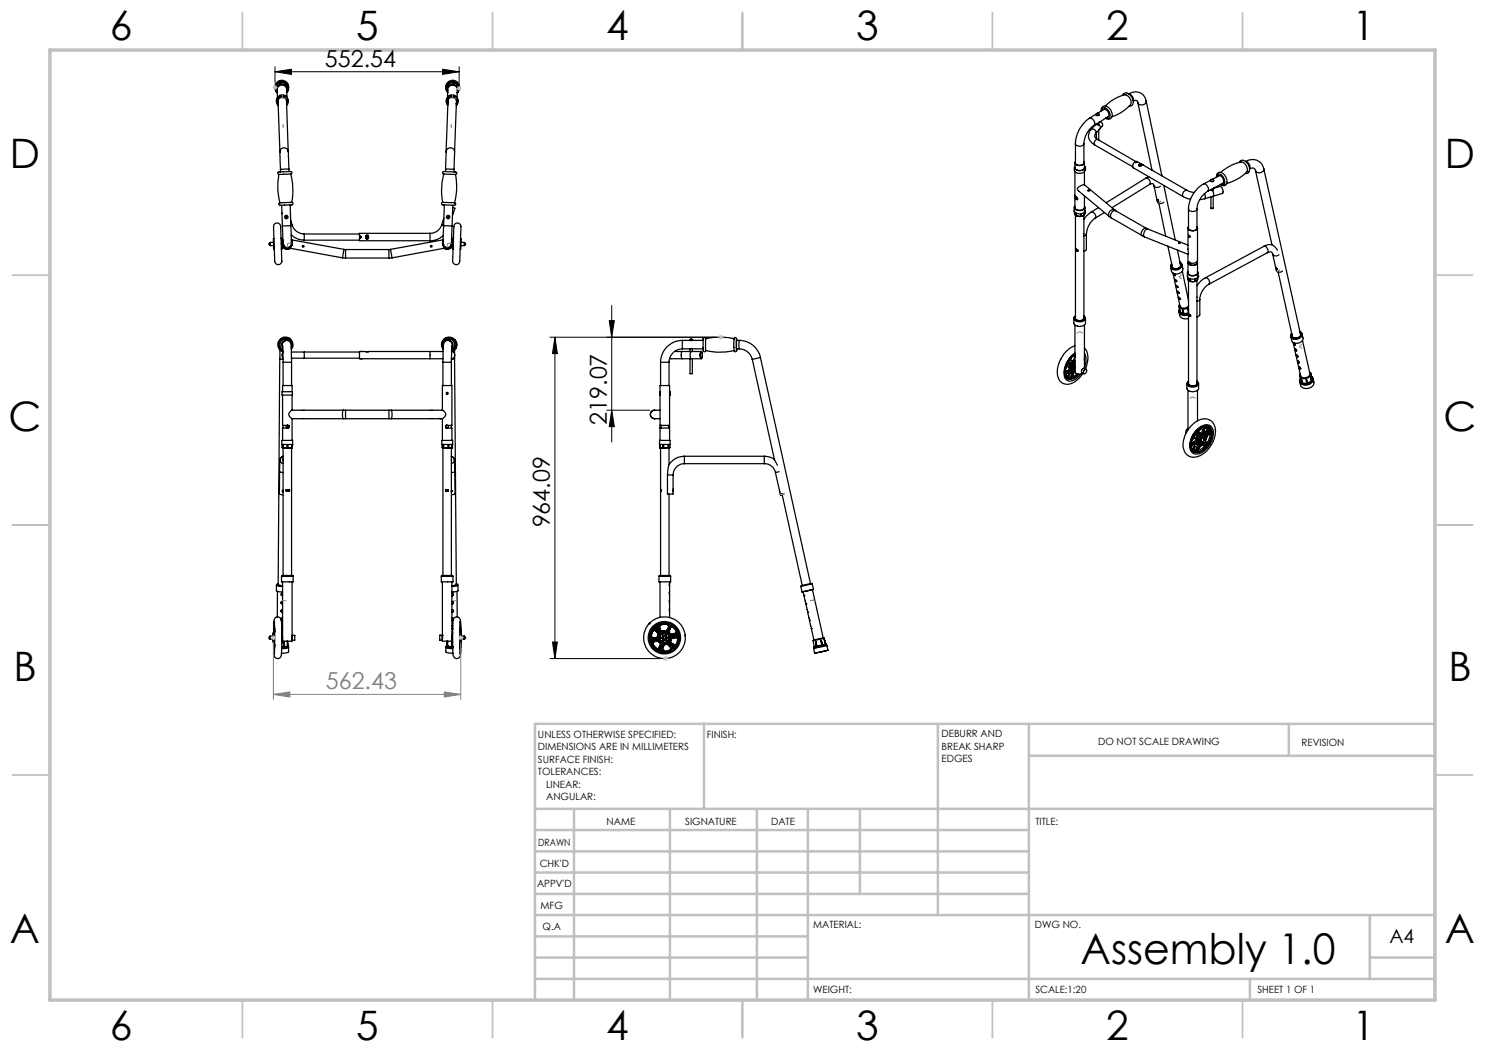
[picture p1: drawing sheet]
<svg xmlns="http://www.w3.org/2000/svg" width="297mm" height="210mm" viewBox="0 0 297 210" stroke-linecap="round" stroke-linejoin="round" font-family="sans-serif">
<defs><g id="words">
<text font-size="8.5" x="216.1" y="192.7">Assembly 1.0</text>
<g font-size="8.1">
<text x="22" y="8">6</text>
<text x="71.2" y="8">5</text>
<text x="121.2" y="8">4</text>
<text x="171.2" y="8">3</text>
<text x="221.2" y="8">2</text>
<text x="270.5" y="8">1</text>
<text x="2" y="33.6">D</text>
<text x="289" y="33.6">D</text>
<text x="1.7" y="86.1">C</text>
<text x="288.7" y="86.1">C</text>
<text x="2.7" y="136.1">B</text>
<text x="289.7" y="136.1">B</text>
<text x="2" y="188.6">A</text>
<text x="289" y="188.6">A</text>
<text x="22" y="208">6</text>
<text x="71.2" y="208">5</text>
<text x="121.2" y="208">4</text>
<text x="171.2" y="208">3</text>
<text x="221.2" y="208">2</text>
<text x="270.5" y="208">1</text>
</g>
<g font-size="4.7">
<text x="65" y="13.3">552.54</text>
<text x="121.4" y="84.9" transform="rotate(-90 121.4 84.9)">219.07</text>
<text x="110" y="105.5" transform="rotate(-90 110 105.5)">964.09</text>
</g>
<text font-size="4.7" fill="#808080" x="65.2" y="137.9">562.43</text>
<text font-size="3.9" x="277.9" y="188.5">A4</text>
<g font-size="2">
<text x="107.6" y="147.6">UNLESS OTHERWISE SPECIFIED:</text>
<text x="141.4" y="147.6">FINISH:</text>
<text x="188.3" y="147.5">DEBURR AND</text>
<text x="188.3" y="150">BREAK SHARP</text>
<text x="219.6" y="149">DO NOT SCALE DRAWING</text>
<text x="260.3" y="149.2">REVISION</text>
<text x="107.6" y="150.1">DIMENSIONS ARE IN MILLIMETERS</text>
<text x="107.6" y="152.6">SURFACE FINISH:</text>
<text x="107.6" y="155.1">TOLERANCES:</text>
<text x="188.3" y="152.5">EDGES</text>
<text x="109.2" y="157.6">LINEAR:</text>
<text x="109.2" y="160.1">ANGULAR:</text>
<text x="121.3" y="165">NAME</text>
<text x="137" y="164.9">SIGNATURE</text>
<text x="154.2" y="164.9">DATE</text>
<text x="207.1" y="164.9">TITLE:</text>
<text x="107.6" y="169.1">DRAWN</text>
<text x="107.9" y="173.3">CHK'D</text>
<text x="107.4" y="177.4">APPV'D</text>
<text x="108.1" y="181.8">MFG</text>
<text x="108.5" y="186">Q.A</text>
<text x="162.6" y="185.5">MATERIAL:</text>
<text x="207" y="185.5">DWG NO.</text>
<text x="162.6" y="198.5">WEIGHT:</text>
<text x="207.1" y="198.6">SCALE:1:20</text>
<text x="251.5" y="198.6">SHEET 1 OF 1</text>
</g>
</g></defs>
<g fill="none" stroke="#000" stroke-width=".25">
<path d="M55.2 17.6l.1 .7M55.2 17.6h.1M55.2 17.4l.1 .3M55.2 17.4l.1 .3-.1-.1M55.2 17.4h.1M55.2 17.5v.1M55.2 17.4v.2M55.2 17.6l.1 .1M55.3 17.7h.1M55.4 18l.1 1.5M55.5 18.5a1.3 1.3 0 0 1 0-1.8 1.3 1.3 0 0 1 1.8 0 1.3 1.3 0 0 1 .1 1.8 1.35 1.35 0 0 0-.1-1.9 1.35 1.35 0 0 0-1.9 .1 1.35 1.35 0 0 0 .1 1.9M55.8 16.6l-.3 .3-.3 .5"/>
<path d="M55.8 16.6h.1M55.9 16.6h.1M56 16.6v.3l-.1-.3M56 16.6h.1M56 16.6h-.1M56.1 16.6l-.1 .3-.2-.3M56.1 16.6l.5-.1 .4 .2M56.1 16.6h-.1M56.1 16.6h-.3M57 16.7l.1 .3 .1-.1M57 16.7v.1M57 16.7l.2 .2"/>
<path d="M57 16.8h.1M57 16.8l.1 .2v-.2M57.1 16.8l.1 .1M57.1 16.8h.1M57.2 16.9l.3 .6v.6M57.3 20v.6M57.3 20l.3 10.4M57.3 18.1a.96 .96 0 0 0-.9-1.1 .96 .96 0 0 0-1 1.2M57.3 17.9l.1 1.5M57.4 18.4a1.09 1.09 0 0 0-1.1-1.5 1.09 1.09 0 0 0-.8 1.6M57.4 18.2a1.22 1.22 0 0 0-1.1-1.8 1.22 1.22 0 0 0-.9 1.9M57.5 18v.1"/>
<path d="M57.5 18v.2M57.5 17.9v.1M57.7 17.6a1.38 1.38 0 0 0-1.4-1.6 1.38 1.38 0 0 0-1.3 1.7M89.2 17.6a1.38 1.38 0 0 1 1.4-1.6 1.38 1.38 0 0 1 1.3 1.7M89.5 18.2a1.22 1.22 0 0 1 1.1-1.8 1.22 1.22 0 0 1 .9 1.9M89.5 17.1h.1M89.5 17.1l-.1 .3v.8M89.5 18.4a1.09 1.09 0 0 1 1-1.6 1.09 1.09 0 0 1 .9 1.7M89.6 17.1h.1M89.6 18.1a.96 .96 0 0 1 .9-1.1 .96 .96 0 0 1 1 1.2M89.6 17.9l-.1 1.5M89.6 20v.6"/>
<path d="M89.6 20l-.4 10.4M89.6 16.9v.3l-.1-.1M89.6 16.9v.1M89.6 17v.2v-.1M89.6 17v.1M89.6 16.9l-.1 .2M89.6 17h.1M90.6 16.5l-.5 .1-.5 .3M90.6 16.5v.3l.2-.3M90.6 16.5v.1M90.6 16.5h.2M90.6 16.6h.1"/>
<path d="M90.6 16.6v.2l.1-.2M90.7 16.6h.1M90.8 16.5l.5 .3 .2 .3M90.8 16.5l-.1 .1M91.4 18.5a1.3 1.3 0 0 0 0-1.8 1.3 1.3 0 0 0-1.8 0 1.3 1.3 0 0 0-.1 1.8 1.33 1.33 0 0 1 .1-1.9 1.33 1.33 0 0 1 1.9 .1 1.33 1.33 0 0 1-.1 1.9M91.5 18l-.1 1.5M91.5 17.2h.1M91.5 17.2v.2M91.5 17.1v.4l.2-.2M91.5 17.2l.1 .1M91.5 17.1l.2 .2M91.6 17.3h.1"/>
<path d="M91.6 17.3l-.1 .2v-.2M91.7 17.3l-.1 1M91.7 17.9v.2M224.5 19.1a.9 .9 0 0 1 .8-.5 .9 .9 0 0 1 .8 .5 1.26 1.26 0 0 1 0 2.1h-.3M225.7 18.8a2.17 2.17 0 0 1 3.5 1.4M225.8 18.8l.3 .1 .4 .4 .2 .4-.1 .4M55.5 20.4l.1 .3M55.6 20.7v-.7l.4 10.4M55.8 34.9a12.9 12.9 0 0 0 .2 5.7M56 30.4l.1 3.5M56.1 33.9v.5M57.3 21.1a1.14 1.14 0 0 0-.1-1.6 1.14 1.14 0 0 0-1.6 .1 1.14 1.14 0 0 0 0 1.6"/>
<path d="M57.3 20.7a.92 .92 0 0 0-.9-1.2 .92 .92 0 0 0-.8 1.3M57.3 20.9a1.02 1.02 0 0 0-.9-1.5 1.02 1.02 0 0 0-.8 1.6M57.4 20.3l-.1 .4M57.6 30.4l.2 3.4M57.6 20.3a1.2 1.2 0 0 0-1.2-1.3 1.2 1.2 0 0 0-1.1 1.4M57.6 30.4a.83 .83 0 0 0-.8-.8 .83 .83 0 0 0-.8 .8M57.8 33.8l-1.7 .1M57.8 33.8v.5M58.1 34.8a12.7 12.7 0 0 1 .2 5.7M58.1 34.8a.29 .29 0 0 0 .2-.4 .29 .29 0 0 0-.4-.1l-2.1 .1a.25 .25 0 0 0-.3 .2 .25 .25 0 0 0 .3 .3M58.1 34.8l-2.3 .1M88.8 34.8a12.7 12.7 0 0 0-.3 5.7"/>
<path d="M88.8 34.8a.29 .29 0 0 1-.2-.4 .29 .29 0 0 1 .4-.1l2.1 .1a.25 .25 0 0 1 .3 .2 .25 .25 0 0 1-.3 .3M88.8 34.8l2.3 .1M89.1 33.8l1.7 .1M89.1 33.8v.5M89.2 30.4l-.1 3.4M89.2 30.4a.85 .85 0 0 1 .9-.8 .85 .85 0 0 1 .8 .8M89.3 20.3a1.18 1.18 0 0 1 1.2-1.3 1.18 1.18 0 0 1 1.1 1.4M89.5 20.3l.1 .4M89.6 21.1a1.14 1.14 0 0 1 .1-1.6 1.14 1.14 0 0 1 1.6 .1 1.14 1.14 0 0 1 0 1.6M89.6 20.7a.92 .92 0 0 1 .9-1.2 .92 .92 0 0 1 .8 1.3M89.6 20.9a1.02 1.02 0 0 1 .9-1.5 1.02 1.02 0 0 1 .8 1.6M90.8 33.9v.5"/>
<path d="M90.9 30.4l-.1 3.5M91.1 34.9a12.2 12.2 0 0 1-.2 5.7M91.3 20v.7M91.3 20l-.4 10.4M91.4 20.4l-.1 .3M214.9 33.5v.6a1.24 1.24 0 0 0 2.1 0v-.6M215 33.3a.58 .58 0 0 0 .1 .6 .58 .58 0 0 0 .6 .2h.7a.57 .57 0 0 0 .5-.7M215 32.6v.9a1.08 1.08 0 0 0 1.9 0v-.9M215 34.3v4.8l.2 .3a.32 .32 0 0 1 .3 .2 .32 .32 0 0 1-.1 .3M215.1 39.3a.43 .43 0 0 0 .3 .6M215.1 32.3a.67 .67 0 0 0 .2 .7 .67 .67 0 0 0 .8 .1 .56 .56 0 0 0 .6-.2 .56 .56 0 0 0 .1-.6M215.1 32.4a.64 .64 0 0 0 .9 .7l.3-.1a.55 .55 0 0 0 .5-.6"/>
<path d="M215.1 39.6v-.3a.39 .39 0 0 0 .3 .6M215.1 28.7a.97 .97 0 0 0 1.7 0M215.1 28.7v4M215.2 39.4v.3l.3 .2-.3-.3v-.2M215.4 39.9h.1M216.8 28.7v4M216.9 39.1v2.4a1.12 1.12 0 0 1-1.9 0v-2M216.9 34.3v2.7M217.1 33.4h-.2M217.1 33.4v.6h-.1M217.6 38.1h.3zM217.9 23.7a6.5 6.5 0 0 0-2.8 5"/>
<path d="M217.9 23.7a.98 .98 0 0 1 .9 1.4M217.9 38.1l-.3 .1M218.2 25.9a1.93 1.93 0 0 0 .7 3.1M218.2 25.9a.64 .64 0 0 1 .8 .1 .64 .64 0 0 1 .1 .7M218.8 25.1a4.7 4.7 0 0 0-2 3.6M218.9 29l7.7 4.4M219.1 24.9l-.9 1M219.1 24.9h.1M219.1 26.7l-.2 .6 .7 .6M219.2 24.9h.5M219.2 22.8l-1.3 .9M219.3 22.7a.33 .33 0 0 1 .5 0 .33 .33 0 0 1-.1 .5 .33 .33 0 0 1-.5-.3z"/>
<path d="M219.3 24.8v.1M219.3 26.5v1.2M219.5 22.7h.1zM219.5 22.6l1.2-.7a.95 .95 0 0 1 .9 1.4l-2.8 1.8M219.6 27.9a.72 .72 0 0 0-.7 1.1M219.6 27.9l7.6 4.4M219.7 24.8v.1M219.7 24.9l.4 .5-.1 .3M219.7 24.5v.4M219.7 26v2M220 25.7l-.9 1M220 24.3l.3 .2a.51 .51 0 0 1 .2 .7l-.5 .5"/>
<path d="M220.2 22.2a.85 .85 0 0 1 .6-1 .85 .85 0 0 1 1 .4 1.4 1.4 0 0 1 .2 2.2h-.4l-.5-.2M220.3 22.1a.61 .61 0 0 1 .5-.6 .61 .61 0 0 1 .7 .4l.5 1a.57 .57 0 0 1-.1 .6 .57 .57 0 0 1-.7 .1M221.1 21.2a7.5 7.5 0 0 1 4.1-2.2 1.41 1.41 0 0 1 .6 2.2 8.4 8.4 0 0 1-3.4 2.1M226.7 20.2a.51 .51 0 0 1 .5-.1 .51 .51 0 0 1 .4 .5M227.2 32.3h.2l10 5.8M227.2 32.3l.1 .1M227.3 32.4v.1a.63 .63 0 0 0-.7 .3 .63 .63 0 0 0 .1 .8l9.9 5.7M227.3 32.4h.1M227.6 20.6l2.8 13.4M227.8 33v.1l.2 .2M227.8 33v.1M227.8 33h.1"/>
<path d="M228 33.2h.1M228 33.2v.1M228.1 32.8h.2M228.1 32.8l-.3 .2M228.1 32.8l.2 .1M228.1 32.8l.3 .2h-.1M228.1 32.8h.1M228.3 32.8l.2 .1M228.3 32.9l.2 .1M228.3 32.8v.1M228.3 33h.1M228.3 33h-.1a.18 .18 0 0 0-.2 0 .18 .18 0 0 0 0 .2"/>
<path d="M228.3 33.1h-.4M228.5 33l-.5 .3M228.5 32.9v.1M228.5 33h.1M229.1 35.7a.83 .83 0 0 1 .8 1.2M229.1 35.7l-7.9 4.9M229.2 20.2a.9 .9 0 0 1-.7 .8 .9 .9 0 0 1-.9-.4M229.2 20.2l3.2 15M229.8 35.4l-.7 .3M229.9 36.9l.6-.2 .3 .4M229.9 36.9l-7.5 4.6M230.8 37.1l.7 3.3a.85 .85 0 0 0 1.3 .1"/>
<path d="M230.8 37.1v.1a.85 .85 0 0 0 1.3 0M231.5 40l.2 .2zM231.5 39.9l.2 .3M231.5 40l.1 .1M232.8 37.1l2.3 10.9M236.6 39.3l1.5 .6M237.4 38.1l1.5 .4M237.4 38.1a.84 .84 0 0 0-.8 1.2M240.7 36.8a6 6 0 0 0-3 5M240.7 36.8a.99 .99 0 0 1 .8 1.5M240.9 38.7l.2 .5-.2 .5M240.9 39.7l-.9 .2"/>
<path d="M241.5 38.3a4.6 4.6 0 0 0-2.1 3.5M242.1 36l-1.4 .8M242.2 35.9a.32 .32 0 0 1 .4 0 .32 .32 0 0 1 0 .4 .32 .32 0 0 1-.4 0l-.1-.1zM242.2 37.9l.1 .2h.2M242.4 35.9l.1 .1zM242.5 35.9l1.3-.7a.98 .98 0 0 1 .8 1.4l-3.1 1.7M242.5 38.1l.2 .7-.1 .5M242.6 39.3l-1.7 .4M242.6 38l-.1 .1M242.6 37.7l1.5-.4a1.09 1.09 0 0 1 .4 1.4l-1.9 .6M242.6 39.3v2.4h-.1h-.3v-2.3M242.6 37.7v.3"/>
<path d="M243.3 35.4a.79 .79 0 0 1 .5-.9 .79 .79 0 0 1 1 .4 1.42 1.42 0 0 1 .1 2.2h-.3l-.5-.2M243.3 35.4v-.1a.61 .61 0 0 1 .6-.5 .61 .61 0 0 1 .6 .5l.4 .7a.56 .56 0 0 1 0 .8 .56 .56 0 0 1-.7 .1M244.2 34.5a7.8 7.8 0 0 1 4.3-2.1 1.46 1.46 0 0 1 .6 2.2 9.4 9.4 0 0 1-3.8 2.1M247.9 32.5v-.1a.79 .79 0 0 1 1.4 0 1.4 1.4 0 0 1 .1 2.3h-.3M249.1 32.3a2.37 2.37 0 0 1 3.7 1.5M249.1 32.3a1.16 1.16 0 0 1 .8 1.5M249.9 33.8a.69 .69 0 0 1 .7-.2 .69 .69 0 0 1 .5 .6M251.1 34.2l3.3 14.8M252.8 33.8a.92 .92 0 0 1-.7 .7 .92 .92 0 0 1-1-.3M252.8 33.8l7.3 33.2M54 48.5a.28 .28 0 0 0-.2 .3 .28 .28 0 0 0 .2 .3M54.7 48.5l-.7 .1v.5h.7"/>
<path d="M54.8 47.7h-.1v2l.1 .2 .1-.1M54.9 44.9a.77 .77 0 0 1 1-.2 .77 .77 0 0 1 .2 1l.2 4.9a2.78 2.78 0 0 1-.2 2.2 .79 .79 0 0 1-.9-.1 .79 .79 0 0 1-.3-.9l-.2-5.7zM56.2 47.7h.1v.6M56.3 41.1l.2 4.1M56.4 49.2v.6h-.1M56.4 42.6v.1M56.6 48.1a1.05 1.05 0 0 0 0 1.3 1.05 1.05 0 0 0 1.3 .2M56.6 48.5a.94 .94 0 0 0 .7 1.1M56.6 47.9a1.16 1.16 0 0 0 0 1.6 1.16 1.16 0 0 0 1.5 .2M56.7 49h.1M57.2 49.5h.1M57.3 49.5v.1"/>
<path d="M57.6 49.5v.1M57.7 49.5h.1M57.9 49.6l10.6 2M58 41l.2 4.1M58.1 44.1l.4 .9M58.2 45.1v2.2a2.69 2.69 0 0 1-.2 2.1 .93 .93 0 0 1-1.1-.1 .93 .93 0 0 1-.3-1l-.1-3.1M58.2 45.1l-1.7 .1M58.2 47a4.2 4.2 0 0 0 2.7 1M58.3 48.9h.1M58.3 48.1a1.03 1.03 0 0 1-.8 1.6 1.03 1.03 0 0 1-.9-1.6M58.3 48.5a.84 .84 0 0 1-.7 1.1M58.3 47.9l.1 .1"/>
<path d="M58.3 48.4a.9 .9 0 0 1-.8 1.2 .9 .9 0 0 1-.9-1.2M58.3 48.2a.95 .95 0 0 1-.8 1.4 .95 .95 0 0 1-.9-1.3M58.3 48l10.5 1.9M58.3 40.5a.29 .29 0 0 1 .3 .4 .29 .29 0 0 1-.5 .1l-1.9 .1a.27 .27 0 0 1-.4-.2 .27 .27 0 0 1 .2-.3M58.3 40.5l-2.3 .1M58.5 45a2.51 2.51 0 0 0 2.4 1.8M58.5 45l-.3 .1M60.9 46.8v1.2M60.9 46.8h11M60.9 48h11M68.5 51.6h.6M68.8 49.9h.3"/>
<path d="M68.8 49.9l-.3 1.7M69.1 49.9v1.7M69.1 49.9h8.7M69.1 51.6h8.7M73.2 47.1h.5l-.1 .7-.4-.1zM73.4 47.2a.23 .23 0 0 1 .3 .2 .23 .23 0 0 1-.3 .3M73.4 47.2a.23 .23 0 0 0-.2 .2 .23 .23 0 0 0 .2 .3M73.4 47.7v.1M73.4 47.1v.1M73.4 47.2v.5M77.8 49.9v1.7M78.1 49.9h-.3"/>
<path d="M78.1 49.9l.3 1.7M78.4 51.6h-.6M86 46.7h-14.1a.37 .37 0 0 0 .3 .6v.2a.39 .39 0 0 0-.3 .6h14.1M86 46.7v1.4M88.3 45a2.4 2.4 0 0 1-2.3 1.7M88.3 45l.4 .1M88.5 40.5a.32 .32 0 0 0-.1 .4 .32 .32 0 0 0 .5 .1l1.7 .1a.29 .29 0 0 0 .5-.1 .29 .29 0 0 0-.2-.4M88.5 40.5l2.4 .1M88.6 48.9h.1M88.6 48.5a.85 .85 0 0 0 .8 1.1 .85 .85 0 0 0 .9-1.1M88.6 47.9l-.1 .1M88.6 48.4a.9 .9 0 0 0 .8 1.2 .9 .9 0 0 0 .9-1.2"/>
<path d="M88.6 48.2a.95 .95 0 0 0 .8 1.4 .95 .95 0 0 0 .9-1.3M88.6 48l-10.5 1.9M88.7 47.1a3.8 3.8 0 0 1-2.7 1M88.7 45.1v2.2a2.34 2.34 0 0 0 .2 2.1 .93 .93 0 0 0 1.1-.1 .93 .93 0 0 0 .3-1l.1-3.1M88.7 45.1l1.7 .1M88.8 43.7l-.5 1.3M88.9 41l-.2 4.1M89.1 49.5h.1M89.1 49.6l-10.7 2M89.3 49.6h.1M89.6 49.6h.1M89.7 49.5h.1"/>
<path d="M90.2 49h.1M90.3 48.1a1.05 1.05 0 0 1 0 1.3 1.05 1.05 0 0 1-1.3 .2M90.3 47.9a1.16 1.16 0 0 1 0 1.6 1.16 1.16 0 0 1-1.5 .2M90.5 41.5l.5 .2-.5 1.4M90.5 49.2v.6h.1M90.6 41.1l-.2 4.1M90.7 47.7h-.1v.6M90.9 44.9a.79 .79 0 0 1 1-.1 .79 .79 0 0 1 .3 .9l-.2 5.8a1.01 1.01 0 0 1-1 1.4 1.44 1.44 0 0 1-.4-1.6zM92.1 47.7h.1v.8l-.1 1.4-.1-.1M92.2 48.5h.7v.6h-.7M92.9 48.5a.28 .28 0 0 1 .2 .3 .28 .28 0 0 1-.2 .3M214.8 41.5v.6a1.23 1.23 0 0 0 2.2 0v-.6"/>
<path d="M214.8 42.2l.1 .5M214.9 42.7l.3 .4M214.9 42.7h.1M215 41.2a.55 .55 0 0 0 0 .7 .55 .55 0 0 0 .6 .2l.9-.1a.49 .49 0 0 0 .4-.8M215.1 43v20.8M215.2 43.1l-.1-.5 .2 .5M215.2 43.1h.1M215.2 50v.1M215.2 49.9v.1M215.2 49.8v.1M215.2 50.1l.3 .1M215.2 49.8l.4 .3-.1 .1"/>
<path d="M215.2 49.9l.1 .2M215.2 50.1h.1M215.3 43.2h.8M215.3 50.1l.2 .1M215.3 43.1l.8 .1M215.3 43.1v.1M215.5 50.2h.1M216.1 43.2v-.4h.2v.4M216.2 42.8l.1 .4M216.8 43v4.2M216.8 47.2v16.6M216.9 42.9l-.6 .4"/>
<path d="M216.9 42.9l-.6 .3M216.9 42.8h.1M216.9 42.7v.1M216.9 42.8l.1-.5-.1 .6M217 42.2l-.1 .5M217.3 46.8v3.1l-.5 .4M217.3 46.8l-.2 .3-.3 .1M218.2 42.4l-.9 .8-.5 .7M218.2 42.4a.82 .82 0 0 1 .8 .4 .82 .82 0 0 1 0 .9M219 43.7a4.3 4.3 0 0 0-1.7 3.1M219.7 41.5l-1.5 .9M220.9 42.5l-1.9 1.2"/>
<path d="M221.9 43.3l.4 .3M222.3 43.6l6.1 3.5M223 42l.1 .1M223 42l-6.1-5.1-.5 .2a1.13 1.13 0 0 0-.9 .7l.3 .4 6.1 5.1M223 42a.9 .9 0 0 0-1.1 .3 .9 .9 0 0 0 0 1M223.1 42.1a.95 .95 0 0 0-.8 1.5M223.1 42.1l6.2 3.6M228.4 47.1l.5 .3M228.9 47.4l8.7 3.5M229.3 45.7l.2 .1M229.3 45.7a.94 .94 0 0 0-.9 1.4M229.5 45.8a1.11 1.11 0 0 0-.6 1.6"/>
<path d="M229.5 45.8l8.1 3.2M231.8 40.7l1.4 6.6M233.6 49.2l.9 4.3M234.3 52.8l-.2 .6M234.4 53.2v.2M234.6 54.6l1.4 6.5M234.7 54.7h.2a.21 .21 0 0 1 .2 .2 .21 .21 0 0 1-.1 .2zM234.8 54.7l.3 .4M235 55.9h.1a.21 .21 0 0 1 .2 .2 .21 .21 0 0 1-.1 .2zM235 55.9l.1 .3 .3 .1M235.1 55.1h-.2l-.2-.4 .3 .4M235.2 57.1l.4 .2v.2l-.3-.1z"/>
<path d="M235.2 57.1l.2 .3 .2 .1M235.5 58.3l.4 .3a.28 .28 0 0 1-.3 0 .28 .28 0 0 1-.1-.3zM235.5 58.3l.1 .3 .3 .1M235.5 50l.6 3.2M235.7 59.5l.4 .2-.1 .2zM235.7 48.5h.2l.1 .1-.2 .1zM235.7 59.5l.2 .3h.2M236 52.4l.4 .6M236 52.7a.68 .68 0 0 1 0 .7 .68 .68 0 0 1-.6 .3h-.2a.61 .61 0 0 1-.8-.7M236 52.5a.75 .75 0 0 1 .1 .9 .75 .75 0 0 1-.8 .4h-.1a.68 .68 0 0 1-.8-.2 .68 .68 0 0 1 0-.8M236 48.6h-.3M236.2 53l-.1-.2v.2"/>
<path d="M236.4 53l.2 .7a1.26 1.26 0 0 1-1 1 1.26 1.26 0 0 1-1.3-.5l-.2-.8M236.4 53a1.26 1.26 0 0 1-1 1 1.26 1.26 0 0 1-1.3-.6M236.5 54.2l1.2 5.9M237.5 54.6v.6a1.22 1.22 0 0 0 1.9 .4l.2-.3v-.7M237.5 55.3v.5M237.5 55.8l.5 .5M237.5 55.8l.4 .4M237.6 54.3a.6 .6 0 0 0 0 .6 .6 .6 0 0 0 .7 .3l.7-.1a.53 .53 0 0 0 .5-.8M237.6 50.9v3.7a1.09 1.09 0 0 0 1.9 0v-2.1M237.6 45.6l.1 4.9-.1 .4M237.7 52.6l.1 .2M237.7 52.5v.1"/>
<path d="M237.7 52.6h.1M237.7 45.4l-.1 .3 .3 .3M237.7 45.4a.37 .37 0 0 0 .2 .6M237.7 41.8a.97 .97 0 0 0 1.7 0M237.7 41.8v4M237.7 56.1v20.8M237.7 47.1l.3 .2-.1 .1zM237.7 52.4v.2M237.7 52.4v.1M237.8 52.4l-.1 .1M237.8 52.8h.1M237.8 47.1v.2l.2 .1"/>
<path d="M237.9 56.2v-.4h.2v.5M237.9 56.2h.1M238 56.2h.1M238 55.8v.4M238.1 56.3l.3 .1 .6-.1M238.1 52.6a.16 .16 0 0 1 0 .2 .16 .16 0 0 1-.2 0l-.1-.4 .3 .5M238.1 56.3h.9M239 55.8v.5M239.1 56.2v-.4h-.1v.5M239.1 56.2l-.1 .1M239.4 56.1v4.1M239.4 45.4a.76 .76 0 0 1-.4 .7 .76 .76 0 0 1-.8 0l-.3-.1"/>
<path d="M239.4 45.4a.59 .59 0 0 1-.1 .6 .59 .59 0 0 1-.6 .2l-.8-.2M239.4 52.4v.3M239.4 52.4a.84 .84 0 0 1-1.4 .5l-.2-.1M239.4 41.8v4M239.4 52.3l.1 .1M239.5 52.4a.93 .93 0 0 1-1.5 .6l-.2-.2M239.5 52.4h-.1M239.5 45.6v6.5a1.13 1.13 0 0 1-1.7 .3M239.5 55.8l-.1 .2-.4 .3M239.5 55.8l-.4 .4M239.6 55.3h.1M239.6 55.3l-.1 .5"/>
<path d="M240 59.9v3.1l-.3 .2-.3 .2M240 59.9l-.2 .2-.4 .1M241.1 55.6a.85 .85 0 0 1 .7 1.3M241.8 56.9a3.8 3.8 0 0 0-1.8 3M252.8 49.3l-11.9 6.3-.8 .7-.7 .8M252.8 49.3l.1-.1a1.65 1.65 0 0 1 2.6 .9M252.8 49.3a.87 .87 0 0 1 .7 1.2M253.5 50.5l.7-.1 .3 .4M253.5 50.5l-11.7 6.4M254.5 50.8l.8 3.3a.84 .84 0 0 0 1.2 .1M254.5 50.8l.1 .1a.84 .84 0 0 0 1.2 .1M255.2 53.6l.3 .3z"/>
<path d="M255.3 53.6l.1 .3M255.3 53.7v.1M255.6 54.4l2.9 13M56 71.7l.6 .2M56 71.7l-.4 45.3M56 70v1.7M56.4 78.3h2.1v.7h-2.1zM56.5 78.3v-1.2h1.9v1.2M56.5 79v6.1h1.1M56.6 70.5a.64 .64 0 0 0 0 1M56.6 72.5h1.7M56.6 72.5v4.6"/>
<path d="M57 67.9a.39 .39 0 0 1 .6 .2h-.7zM57 68.1a.82 .82 0 0 0-.6 .5 .82 .82 0 0 0 .2 .9M57 68.1h.1M57.3 68.1h-.3M57.3 68.1a.95 .95 0 0 0-.7 1.4v3M57.3 68.1a1.35 1.35 0 0 1 .9 1.8l.1 2.6M57.5 68.1h.1M58.1 67.9a1.5 1.5 0 0 0-2.3 .2 1.5 1.5 0 0 0 .8 2.2M58.2 69.9a1.43 1.43 0 0 0-.2-2.1 1.43 1.43 0 0 0-2.1 .4 1.43 1.43 0 0 0 .7 2M58.2 69.5a1.18 1.18 0 0 0-.5-1.6 1.18 1.18 0 0 0-1.5 .5 1.18 1.18 0 0 0 .4 1.5M58.3 71.6h2.6M58.3 70.4h2.6"/>
<path d="M58.3 72.5v4.6M58.4 79v3M60.9 70.4v1.2M60.9 70.4h11M60.9 71.6h11M72.2 70.3h13.8M72.2 70.3h-.1a.34 .34 0 0 0-.3 .2 .34 .34 0 0 0 .1 .4v.2a.37 .37 0 0 0 .2 .6h.1M72.2 70.3h.1M72.2 71.7h.1M72.2 71.7h13.8M86 71.7h2.6M86 70.3h2.6"/>
<path d="M86 70.3v1.4M88.6 72.5h1.7M88.6 72.5v4.6M88.6 69.9a1.44 1.44 0 0 1 .3-2.1 1.44 1.44 0 0 1 2 .4 1.44 1.44 0 0 1-.6 2M88.7 69.4a1.19 1.19 0 0 1 .5-1.5 1.19 1.19 0 0 1 1.6 .5 1.19 1.19 0 0 1-.5 1.5M88.7 67.9a1.5 1.5 0 0 1 2.3 .2 1.5 1.5 0 0 1-.6 2.2M89.3 67.9a.38 .38 0 0 1 .7 .2h-.7zM89.4 68.1h.1M89.6 68.1a1.23 1.23 0 0 0-.9 1.6l-.1 2.8M89.6 68.1a.95 .95 0 0 1 .7 1.4v3M89.6 68.1h.3M89.9 68.1a.85 .85 0 0 1 .4 1.4"/>
<path d="M89.9 68.1h.1M90.3 72.5v4.6M90.3 70.3a.72 .72 0 0 1 .7 .7 .72 .72 0 0 1-.7 .7M90.9 71.3v.4M90.9 70v.7M90.9 67.9a1.45 1.45 0 0 1 0 2M90.9 71.7l-.6 .2M90.9 71.7l.4 45.3M132 78.3v.7M132.1 72.5h1.7M132.1 72.5v4.6M133.8 72.5v4.6"/>
<path d="M133.9 71.7h2.6M133.9 79h.1M133.9 78.3h.1M133.9 78.3v.7M134 78.6v.2M134.9 70.3h1.6M136.5 71.7h1.5v3h.5v-3M136.5 70.3a1.34 1.34 0 0 0 0 1.4M136.5 70.3h1.5M136.5 68.1a4.4 4.4 0 0 0-4.4 4.4M136.5 69.8a2.7 2.7 0 0 0-2.7 2.7M136.5 68.1v1.7"/>
<path d="M136.5 68.1h1.4M136.5 69.8h1.5M137.9 68.1a.35 .35 0 0 1 .3-.3 .35 .35 0 0 1 .4 .3M137.9 68.1h.7M138 68.1h.1M138 70.3h.2M138 69.8h.5M138 68.1h.5M138 69.8v.5M138.2 71.7h.3M138.2 70.3l-.2 .7 .2 .7M138.2 71.7h-.2"/>
<path d="M138.5 70.3h-.3M138.5 70.3h1.8M138.5 71.7h1.8M138.5 69.8v.5M138.5 69.8h2.1M138.6 68.1h2M140.2 70.4v-.1a1.17 1.17 0 0 1 0 1.4l-.2-.6zM140.2 70.4v-.1a1.07 1.07 0 0 1 0 1.4l-.1-.4zM140.6 67.8v1.2a1.3 1.3 0 0 0 .3 1.4l.2-.3M140.6 70h.1M140.7 67.8l-.1 .1M141.1 70.1l.3 .1a12.3 12.3 0 0 0 5.4-.1"/>
<path d="M141.1 67.8a12.9 12.9 0 0 1 5.7 0M141.1 67.8a.25 .25 0 0 0-.2-.3 .25 .25 0 0 0-.2 .3h-.1M141.1 67.8v2.3M146.8 67.8a.27 .27 0 0 1 .3-.3 .27 .27 0 0 1 .2 .3M146.8 67.8v1.7a.54 .54 0 0 0 .3 .8l.2-.2M147.3 70v.1M147.3 67.9v-.1v2.3M147.3 67.9l.1 .2M147.4 69.8l-.1 .2M147.8 68.1a4.3 4.3 0 0 1 4.3 3.4M147.8 69.8a2.71 2.71 0 0 1 2.7 2.1M147.8 68.1h-.5v1.6l.5 .1"/>
<path d="M147.8 68.1v1.7M150.5 71.9l4.4 20.1M152.1 71.5l-1.6 .4M152.1 71.5l10 45.2M213 74.7l.1 .2 .2-.1M213 74.6h.1M213 74.6v.1M213 74.5h.1M213 74l.4 .3M213.1 74.5l.2 .3M213.1 74.5l-.1 .1M213.1 75.3a.92 .92 0 0 0 1.1 .5"/>
<path d="M213.2 75.1l.3 .4M213.2 73.2l.1 .2M213.2 75.1l-.1 .2M213.3 72.9l-.4 1.4 .1 .4M213.3 72.9h.1M213.3 72.9l-.3 1v.7M213.3 74.9l-.1 .2M213.3 74.8l-.2 .5M213.3 74.8v.1M213.3 73v.1M213.3 73.1l-.3 .7M213.3 73l.1 .1"/>
<path d="M213.3 73.1l.1 .1M213.4 72.8l-.1 .2M213.4 73.1v.1M213.4 72.8v.3M213.4 73.2l-.4 .7M213.4 73.1l.5 .2M213.4 73.2l.5 .3M213.4 74.3l.2 .2M213.4 74.3l-.3 .2M213.5 72.7l-.2 .2M213.5 72.7l.2 .1M213.5 75.3h-.2h.3"/>
<path d="M213.5 75.5h.1M213.5 75.5l.6 .1M213.5 75.3h.1M213.6 75.3l.5 .3M213.6 74.5l-.3 .3M213.6 74.5l-.3 .4M213.6 74.5h.1M213.6 72.6l-.3 .3M213.6 72.3l.1 .3M213.6 72.6l-.1 .1M213.6 72.3l.3 .2M213.6 72.6h.1"/>
<path d="M213.7 72.6h.1M213.7 72.1l-.1 .2M213.7 72.8l.2 .1v.4M213.7 75l-.2 .3M213.7 72.1v.5M213.7 72.1h.1M213.7 75l.1 .1M213.7 72.6l.2 .1M213.7 74.9h.1M213.7 74.9v.1M213.8 74.6h.1M213.8 75.1l-.2 .2"/>
<path d="M213.8 74.6l-.1 .3M213.8 75.1l.4 .2M213.8 74.3l-.2 .2M213.8 74.9v.2M213.9 72.5h.1M213.9 72l-.2 .1M213.9 73.5h.2M213.9 73.5l-.5 .8M213.9 74.6h.1M213.9 72.5v.2M213.9 72h.1M213.9 74.6l.4 .3"/>
<path d="M213.9 74.6l-.1 .3M213.9 74.4l-.1 .2M213.9 72.7l.2 .1M213.9 73.3l.3 .1M213.9 73.3v.2M213.9 74.4v.2M213.9 72.7l-.2 .1M213.9 74.3v.1M214 71.9l-.1 .1M214 72l-.3 .2M214 71.9h.1M214 72l.5 .3"/>
<path d="M214.1 72.8l.1 .6M214.1 71.9l-.1 .1M214.1 75.6l.1 .2M214.1 71.9l.4 .3M214.1 74.3l-.5 .2M214.1 74.3h.1M214.1 73.5l-.3 .8M214.1 71.7h-.1M214.2 73.4l-.1 .1M214.2 74.3h.1M214.2 74.3l.2 .3-.1 .3M214.2 75.3l.3 .1"/>
<path d="M214.2 75.3l-.1 .3M214.3 71.4l-.3 .5M214.3 74.2h.1M214.3 74.2l-.2-.1-.3 .2M214.3 74.2l-.2 .1M214.3 74.9l.3 .1M214.3 74.9l-.1 .4M214.4 74.2l.3 .4M214.4 71.3l-.3 .6M214.4 74.2l-.2 .1M214.5 72.3l.1 .2M214.5 72.3l-.6 .2"/>
<path d="M214.5 75.4l-.3 .4M214.5 72.2v.1M214.5 72.2l.2 .2M214.5 73.4l.3 .2M214.5 71.2l.4 .2M214.6 75.4v.2h.2M214.6 75.2l-.1 .2M214.6 75.2v.2M214.6 73.9l.3 .2M214.6 75.3v.1M214.6 75v.2M214.6 75.3h.1"/>
<path d="M214.6 72.5l-.5 .3M214.6 73.2h.3l-.1 .4-.3 .3zM214.6 74.9v.1M214.6 74.9v.4M214.7 74.6l-.1 .4M214.7 75.3l.1 .3M214.7 72.4l-.1 .1M214.8 63.7v.9a1.35 1.35 0 0 0 2.3 0v-.9M214.8 73.7h.1M214.8 74.3l-.1 .3M214.9 74.3l-.3 .6M214.9 72.7l.1 .1"/>
<path d="M214.9 70.9l.1 .1M214.9 70.9l-1.2 1.2M214.9 70.9h.1M214.9 71.4l-.4 .8M214.9 71.4h.1M215 69.2a5.7 5.7 0 0 0-3.3 6.4 2.14 2.14 0 0 0 3.6 .5l1.3-1.4M215 74.3l-.3 .3M215 70.6a4.7 4.7 0 0 0-2 5 1.36 1.36 0 0 0 2.2 .2l.9-1M215 70.8a4.3 4.3 0 0 0-1.9 4.5 1.34 1.34 0 0 0 2.2 0l.4-.5-.9 .8M215 72.3a1.37 1.37 0 0 0-.6 1.8l.2 .2M215 72.6a1.14 1.14 0 0 0-.3 1.7h.3M215 73.3v.2"/>
<path d="M215 73.7l-.2-.1-.3 .4 .4 .1M215 72.7l-.3 .3 .2 .2 .1-.1M215 74.3a1.11 1.11 0 0 0 1.6 .4M215 70.8l-.9 .7-.4 .6M215 72.1l-.3 .3M215 74.4l-.3 .3M215 65v9.3M215 74l-.1 .1M215 71l-.1 .4M215.1 63.2l-.3 .5M215.1 63.4a.6 .6 0 0 0 .1 .6 .6 .6 0 0 0 .6 .1l.6-.1a.46 .46 0 0 0 .4-.6M215.1 63.6l-.1 .1"/>
<path d="M215.1 63.2a.5 .5 0 0 0-.1 .7 .5 .5 0 0 0 .5 .2h.8a.52 .52 0 0 0 .6-.2 .52 .52 0 0 0-.1-.7M215.4 74.7l-.7 .6M216.8 63.2l.3 .4a.91 .91 0 0 1-1.3 .7h-.3a.73 .73 0 0 1-.7-.6M216.8 63.6v.1M216.8 74.1a.32 .32 0 0 1 .6-.1 .32 .32 0 0 1-.2 .5 .3 .3 0 0 1-.4 .3 .3 .3 0 0 1-.1-.5zM216.9 69.6a3.7 3.7 0 0 1 .2 4.2M216.9 70.7l.3 .9v.9l-.3 1M216.9 71.7v.5M216.9 65v8.7M217.2 73.9l-.5-.2-.4 .3v.5l.5 .2M235.8 62.4l.1-.6a1.02 1.02 0 0 0 .4 1.1 1.02 1.02 0 0 0 1.2 0l.2-.1M235.8 62.4l.1 .7a1.31 1.31 0 0 0 1.8 .6"/>
<path d="M235.8 62.4a1.35 1.35 0 0 0 1.9 .5M235.8 61.2h.1M235.8 61.2a1.18 1.18 0 0 0 1.9 .3M235.8 61.2l.1 .3M235.9 60.8l-.1 .4M235.9 61.9a1.1 1.1 0 0 0 1.8 .8M235.9 62v-.6v.8M235.9 62.2l.2 .2 .4 .3M235.9 62v.2M235.9 61a.98 .98 0 0 0 .9 .7 .98 .98 0 0 0 .9-.5M235.9 62v.1M236.5 62.7v-.7l.2 .7"/>
<path d="M236.5 62.7h.2M236.6 62.6l-.1 .1M236.6 62.6l-.1-.6 .2 .7M236.6 62.6h.1M236.6 62.6l.1 .1M236.7 62.7h.1M237.4 76.8a1.35 1.35 0 0 0 2.3 0M237.6 78.1v7.9M237.7 76.2l-.3 .5v1a1.35 1.35 0 0 0 2.3 0v-.9M237.7 62.5l-1 .2M237.7 76.4a.61 .61 0 0 0 .1 .6 .61 .61 0 0 0 .7 .2l.4-.1a.46 .46 0 0 0 .5-.2 .46 .46 0 0 0 0-.5M237.7 76.6l-.1 .2 .1-.1"/>
<path d="M237.7 61.9v.6M237.7 62l-.1-.2 .1 .5M237.7 76.3a.5 .5 0 0 0-.1 .6 .5 .5 0 0 0 .5 .3h.8a.52 .52 0 0 0 .6-.3 .52 .52 0 0 0-.1-.6M237.8 63v.1M237.8 62.9v.1M237.8 62.9h.1M237.8 63.1l.3 .2M237.8 62.9l.3 .2v.2M237.8 63l.1 .1M237.8 63h.1M237.9 63.1l.2 .1M237.9 63.1h-.1"/>
<path d="M238.1 63.2h.1M238.1 63.2v.1M239.4 76.2l.3 .6M239.4 76.6l.1 .2-.1-.1M239.4 60.2v16.7M239.5 78.1v6.1M258.2 67.3l.2 1 .4 .3M258.3 66.7l-.1 .6M258.4 67.1v.1M258.4 67.1v.2M258.6 68.5l1.5 6.6M258.7 68.5l.3 .5a.21 .21 0 0 0 .1-.2 .21 .21 0 0 0-.2-.2"/>
<path d="M258.8 68.6l.2 .4M258.8 68.5l.2 .5M258.8 68.6l.3 .3M259 69.7l.3 .3v.2l-.2-.1zM259 69.7l.3 .5M259.3 70.9l.1 .1a.21 .21 0 0 1 .2 .2 .21 .21 0 0 1-.1 .2zM259.3 70.9l.1 .3 .2 .1M259.5 72.2h.3v.4zM259.5 72.1l.4 .5M259.8 73.3l.1 .1a.21 .21 0 0 1 .2 .2 .21 .21 0 0 1-.1 .2zM259.8 73.3l.2 .4h.2M260 75.2h.1"/>
<path d="M260 75.2l.3 1.2M260 66.3l.4 .5M260 66.3v.1a.7 .7 0 0 1 .2 .8 .7 .7 0 0 1-.7 .4 .76 .76 0 0 1-.9 0 .76 .76 0 0 1-.3-.9M260 74.8v.4M260 66.5a.72 .72 0 0 1 0 .8 .72 .72 0 0 1-.8 .3 .65 .65 0 0 1-.8-.7M260.1 75.8l-.1 .6M260.1 66.7l.1 .1M260.1 66.7l.1 .2M260.2 75.8l.2 .6M260.2 75.8l.1 .3M260.2 75.8l.1 .6M260.3 76.4l-.1-.7 .2 .8"/>
<path d="M260.3 76.4l.1 .1M260.3 76.4h.1M260.4 76.5h.1M260.4 76.4v.1M260.4 76.5l.9 .2M260.4 66.8l.2 .8a1.27 1.27 0 0 1-1.8 1M260.4 66.8a1.24 1.24 0 0 1-.9 1 1.24 1.24 0 0 1-1.3-.5M260.5 68.1l1.5 6.6M261.4 76.6l-.1 .1M261.4 76.6l-.1-.7 .2 .7M261.4 76.6h.1M261.5 76.6h.1"/>
<path d="M261.5 76.6l-.2-.7v.8M261.5 76.6l-.2 .1M261.9 74.4l.2 .3M261.9 74.5a1.01 1.01 0 0 1-.6 1 1.01 1.01 0 0 1-1.1-.2l-.1-.3M262.1 74.7h.1M262.1 74.7a1.16 1.16 0 0 1-.9 1 1.16 1.16 0 0 1-1.2-.5M262.1 74.7l.3 .8v.4M262.1 75.3l.2 .7M262.1 75.3l.1 .3M262.1 75.3l.2 .6M262.3 75.3l.3 .5M262.3 76.1l-.8 .5"/>
<path d="M262.3 76v.1M262.3 75.9h.1M262.3 75.9v.1M262.3 75.4a.96 .96 0 0 1-.1 1 .96 .96 0 0 1-.9 .4h-.2a.84 .84 0 0 1-1-.9M262.3 75.3l.1 .1a.93 .93 0 0 1-.9 1.4l-.1 .1a.92 .92 0 0 1-1-.1 .92 .92 0 0 1-.3-1M262.4 75.9l-.3-.6 .2 .8M262.4 75.9l-.1 .2M262.4 75.9h-.1M262.6 75.8l.2 .6a1.52 1.52 0 0 1-2.3 1.1l-.4-.3-.1-.8M262.6 75.8a1.16 1.16 0 0 1-1.2 1.2h-.1a1.14 1.14 0 0 1-1.3-.6M55.9 94.3v4.5l.7 .1M55.9 94.3l.7 .2"/>
<path d="M56.4 88.9h2.1M56.4 88.9v-.8h2.1v.8M56.4 88.9v.6M56.4 89.5l.2 .1M56.4 89.5h.2M56.6 89.5l-.1-.6 .1 .6M56.6 89.5v.1M56.6 92.7a.71 .71 0 0 1-.6-.7 .71 .71 0 0 1 .6-.7 1.16 1.16 0 0 0-.6 1.4l-.1 1.6M56.6 98.1l-.1 .1 .1 .1M56.6 89.5h.8M56.6 89.5l.1 .1M56.6 91.8v.4"/>
<path d="M56.6 85.1v.5M56.6 89.6v25.5M56.6 89.6h.1M56.7 89.6h.1M57.2 98l.1 .2M57.3 97.9l-.1 .2M57.3 97.9l-.1 .1M57.3 98.2h.3M57.3 97.9h.3M57.4 97.9v.3M57.4 89.5v-.6h.1v.7M57.4 89.5l-.7 .1"/>
<path d="M57.4 85.1a.27 .27 0 0 1 .4 .2 .27 .27 0 0 1-.3 .3 .27 .27 0 0 0 .2-.3 .27 .27 0 0 0-.3-.2zM57.5 97.9l-.1 .3h.2v-.3M57.5 97.9l.1 .2-.2 .1 .2-.1zM57.5 89.6h.1M57.6 97.9a.2 .2 0 0 1-.1 .3 .2 .2 0 0 1-.3-.1M57.6 97.9l.1 .1zM57.6 85.1l.2 .1M57.6 85.6h-1.1v2.5M57.6 85.1l.1 .1M57.6 97.9l.1 .1M57.7 98.2h.1M57.7 98h.1"/>
<path d="M57.7 98v.2M57.7 98.2h-.1M57.7 85.4l-.1 .2M57.7 85.2v.2M57.7 85.2h.1M57.7 85.4h.1M57.8 85.4l-.2 .2M57.8 85.2v.2M58.2 89.6h.1M58.3 89.5l.1-.6-.1 .6M58.3 89.5l-.8 .1M58.3 89.6v25.5"/>
<path d="M58.3 89.5v.1M58.3 89.5h.2M58.4 82h10.3M58.4 82l-.1 .1a.88 .88 0 0 0-.6 .8 .88 .88 0 0 0 .7 .8M58.4 83.7h10.3M58.4 83.7v4.4M58.5 89.5l-.2 .1M58.5 88.9v.6M68.7 83.7h.4M68.7 82h.4M68.7 82l-.2 .8 .2 .9M69.1 82v1.7"/>
<path d="M69.1 82h8.7M69.1 83.7h8.7M77.8 83.7h.4M77.8 82h.4M77.8 82v1.7M78.2 82h10.3M78.2 83.7h9.9M78.2 82l.2 .8-.2 .9M87.8 83.7h.3M88.1 83.7h.4M88.4 88.9h2.1M88.4 88.9v-.8h2.1v.8"/>
<path d="M88.4 88.9v.6M88.4 89.5l.3 .1M88.4 89.5h.3M88.5 82v-4.9h1.9v8h-1.1M88.5 83.7v4.4M88.5 82l.1 .1a.88 .88 0 0 1 .5 .8 .88 .88 0 0 1-.6 .8M88.6 89.6v25.5M88.7 89.5l-.1-.6h.1l.1 .6M88.7 89.5v.1M88.8 89.5h.8M88.8 89.6h-.1M89.1 85.4l.2 .2"/>
<path d="M89.1 85.2v.2M89.1 85.2h.1M89.1 85.4h.1M89.1 98.2h.2M89.1 98h.1M89.1 98.2h.1M89.1 98v.2M89.2 85.2l.2-.1a.27 .27 0 0 0-.2 .2 .27 .27 0 0 0 .2 .3l-.3-.2zM89.2 98.2h.1M89.2 98h.1M89.2 98v.2M89.3 97.9l-.2 .1"/>
<path d="M89.3 98.2h.3M89.3 97.9h.3M89.3 98.1l.2 .1M89.3 97.9l-.1 .1M89.3 85.1l-.2 .1M89.3 85.6h1.1v2.5M89.3 97.9l.1 .3a.2 .2 0 0 0 .2 0 .2 .2 0 0 0 0-.3M89.3 97.9v.2M89.4 97.9l-.1 .2M89.4 97.9v.3M89.5 97.9v.3M89.6 97.9l.1 .1-.1 .2"/>
<path d="M89.6 89.5v-.6h.1v.6M89.7 89.6h.6M89.7 89.6h.1M89.7 88.9v.7M89.7 89.5h.7M89.7 89.5v.1M90.3 92.7a.71 .71 0 0 0 .6-.7 .71 .71 0 0 0-.6-.7 1.31 1.31 0 0 1 .6 1.6l.1 1.4M90.3 98.3l.1-.1zM90.3 98.1l.1 .1-.1 .1 .1-.1M90.3 91.8v.4M90.3 85.1v.5M90.3 89.6v25.5"/>
<path d="M90.3 89.6h.1M90.4 89.5l-.1 .1M90.4 89.5h.1M90.5 89.5l-.2 .1M90.5 88.9l-.1 .6M90.5 88.9v.6M91 94.3v4.5l-.7 .1M91 94.3l-.7 .2M131 82a.85 .85 0 0 0-1 .9 .85 .85 0 0 0 1 .8M131 82a.85 .85 0 0 0-.9 .9 .85 .85 0 0 0 .9 .8M131 82h1M131 83.7h1"/>
<path d="M131.9 88.9v-.8h2.1v.8M131.9 88.9h2.1M131.9 88.9v.6M131.9 89.5l.2 .1M131.9 88.9l.1 .6M131.9 89.5h.1M132 89.5l.1 .1M132 89.5h.6M132 85.1v-8h1.9v11M132 85.1l.1 .1M132 85.1h1.8M132 85.6v2.5"/>
<path d="M132.1 89.6h.5M132.1 89.6h.1M132.1 85.4l-.1 .2M132.1 85.1v.1M132.1 85.2h.1M132.1 85.4h.1M132.1 85.2v.2M132.1 85.6h.1M132.1 85.1h.1M132.1 98.2h.1M132.1 97.9v.3M132.1 97.9h.1"/>
<path d="M132.1 85.1v.5M132.1 85.4v.2M132.1 89.6v8.3M132.1 98.2v16.9M132.6 89.5v-.6h.1l.1 .6M132.6 89.5v.1M132.6 89.6h.1M132.6 88.9v.7M132.8 89.5h.8M133.5 95v3.8h1.1v-.6M133.5 95h1.1M133.6 89.5v-.6h.1v.6"/>
<path d="M133.6 89.5v.1M133.7 89.5l-.1 .1M133.7 89.5h.3M133.7 85.1l.1 .1M133.8 92.9l-.3 2.1M133.8 85.1v.4zM133.8 85.4v.2h-1.8M133.8 85.1v.1M133.8 85.4l-.1 .2M133.8 85.2v.2M133.8 89.6v3.3M133.8 98.8v16.3"/>
<path d="M134 89.5l-.4 .1M134 88.9v.6M134.6 97.9v.3M134.6 95v2.9M136.9 92.7a2.28 2.28 0 0 0-2.3 2.3M136.9 91.3a3.7 3.7 0 0 0-3.1 1.6M136.9 91.3v1.4M136.9 91.3h16M136.9 92.7h16M152.9 92.7a2.25 2.25 0 0 1 2.2 1.8M152.9 91.3h.7a1.53 1.53 0 0 1 1.4 .8l.5 1M152.9 91.3v1.4"/>
<path d="M154.8 91.8l.1 .2M155.1 94.5l1 4.4M155.8 94.3l-.7 .2M156.1 98.9l.5-.1zM156.3 98.9h.1M156.4 98.9l4 18.2M156.7 98.8l-.4 .1h.1M156.8 98.8l-.7 .1h.3M237.6 85.7l-.3 .3-.1 .6M238.1 88.8l.1 .2h.2M238.2 88.7h.1M238.2 89.5a1.11 1.11 0 0 0 .8 .9"/>
<path d="M238.2 88.7l-.1 .1M238.2 88.6l.1 .1M238.2 89.4l.5 .6M238.2 89.4h.1M238.2 89.4v.1M238.2 88.3l.5 .2M238.3 85.1a3 3 0 0 1 4-.9 3.5 3.5 0 0 1 .2 4.3 4.4 4.4 0 0 1-4.3 2.9 2.68 2.68 0 0 1-1.4-3.7l.4-1.1zM238.3 88.7l.1 .3M238.3 87.9h.1M238.4 89.1l-.2 .3M238.4 89l-.2 .5M238.4 88.6l.1 .3"/>
<path d="M238.4 89v.1M238.4 88.6l-.1 .1M238.5 89.8h.1M238.5 89.8l.5 .3M238.5 87.4v.4M238.5 88.9l-.1 .1M238.7 87.5l-.4 .6M238.7 88.5l.1 .2M238.7 88.5h.1M238.7 87.5v.1M238.7 88.5l-.3 .1M238.7 89.6l-.2 .2"/>
<path d="M238.7 90h.1M238.7 90l.3 .1M238.7 89.7h.1M238.7 87.3v.2M238.7 87l-.5 1.1-.1 .7M238.7 89.7l-.2 .1M238.7 87h.1M238.7 87.6l-.4 .6M238.7 87.3l.1 .1M238.7 87.6l.5 .2M238.7 89.7l.5 .2M238.8 87l-.6 1.7"/>
<path d="M238.8 88.7h.1M238.8 87.4l-.1 .2M238.8 88.7v.1M238.8 88.8l-.4 .3M238.8 87.4l.4 .3M238.8 88.7l-.3 .2M238.8 87l-.1 .3M238.8 88.4l-.1 .1M238.8 88.4l.2 .2M238.8 86.9v.5M238.9 89.2v-.5v.5M238.9 89.2h.1"/>
<path d="M238.9 89.2l-.2 .4M238.9 89.2l.5 .3M238.9 89.2l-.2 .5M238.9 86.8l.2 .2M238.9 86.8l-.1 .2M239 90.1v.3M239 88.6l.5 .1M239 88.6l-.2 .1M239.1 87l.2 .3-.1 .4M239.2 86.7h-.2l-.3 .3M239.2 86.7l-.3 .1 .2 .2M239.2 86.7l.2 .3"/>
<path d="M239.2 87.8l-.4 .6M239.2 87.8l.2 .1M239.2 89.9l.2 .2M239.2 89.9l-.2 .2M239.2 86.1a2.32 2.32 0 0 1 2.9-.9 3.1 3.1 0 0 1-.2 3.8 3 3 0 0 1-3.1 1.7 2.27 2.27 0 0 1-.6-3zM239.2 87.7l.3 .1M239.2 87.7v.1M239.2 86.5v.2M239.2 86.5l.2 .3M239.3 88.8h-.5M239.3 88.8h.1M239.3 88.8l-.2-.1 .2 .1"/>
<path d="M239.3 86.2l-.1 .3M239.3 86.2l-.1 .5M239.3 88.8l.1 .7M239.3 86.2h.1M239.4 89.5l.2 .1M239.4 89.5l-.2 .4M239.4 86.5h-.2M239.4 86l.2-.2a1.59 1.59 0 0 1 2.6-.1 4 4 0 0 1-2.4 4.7 1.35 1.35 0 0 1-1.5-.3 1.35 1.35 0 0 1-.2-1.4l.4-1.5zM239.4 87h-.3M239.4 87l.1 .1M239.4 86.8v.2M239.4 86.5h.1"/>
<path d="M239.4 90.1l-.4 .3M239.4 87.9l-.4 .7M239.5 90.1v.2l.2 .1M239.5 87.8l-.1 .1M239.5 86.4l-.1 .1M239.5 87.1v.7M239.5 88.7l.1 .1M239.5 88.7l-.2 .1M239.5 86.5l-.2 .1M239.5 86.4h.1M239.6 90.1h.1M239.5 86.1v.2"/>
<path d="M239.5 89.9l-.1 .2M239.5 86.5l.4 .2M239.5 90v.1M239.6 88.8l.1 .5M239.6 88.8h-.3M239.6 90.1l.1 .3M239.6 89.9h-.1M239.6 86.4l-.1 .1M239.6 89.6h.1M239.6 86.4l.4 .3M239.6 89.6l-.1 .3M239.6 86.3l-.4 .1"/>
<path d="M239.6 89.6l-.1 .4M239.7 89.3l-.1 .3M239.7 89.3h.1M239.7 88.4l.4 .4M239.7 88.4l.4-.2 .1 .2-.1 .4M239.8 88l.3 .2M239.8 88.4l-.1 .1M239.8 88.6l.3 .2M239.9 86.7l-.5 .1M239.9 86.7l.2 .3M240 87.6l.2 .2M240 88.9l-.3 .4"/>
<path d="M240 86.7l.2 .2M240 86.7h-.1M240 88.3l.2 .1M240.1 88.9l-.4 .4M240.1 87l-.6 .1M240.1 85.7l-.6 .7M240.1 85.7l-.5 .7M240.1 85.7l.5 .3M240.1 85.6v.1M240.2 86.9l-.1 .1M240.2 87.8l-.2-.2-.3 .7 .4-.1M240.2 87.8l-.1 .4"/>
<path d="M240.2 87.3l.3 .2M240.3 87.3l.4-.2-.2 .4-.3 .2-.1-.2zM240.4 89l-.7 .6M240.4 89h.1M240.4 88.3l-.2 .5 .5-.3M240.5 88.8l-.1 .2M240.5 89l-.9 .6M240.5 89l.4 .2M240.5 85.4l.2 .1M240.6 86l-.6 .7M240.6 86h.2M240.6 88.8l-.1 .2"/>
<path d="M240.6 88.7l.4 .3M240.6 87.5l.1 .1M240.7 85.4l-1 .5-.4 .3M240.7 85.4h.1M240.7 85.4v.1M240.7 88.7l.1 .1M240.7 88.5h.1M240.7 85.5l.2 .1M240.7 88.6l.1 .2M240.7 85.5l-.1 .5M240.7 87.2h.1M240.7 86.3l-.5 .6"/>
<path d="M240.7 86.3l.2 .6M240.7 87.2l.4 .2M240.8 85.3h.1v.3M240.8 85.3l-.8 .3-.7 .6M240.8 87.8l.3-.2-.1 .3M240.8 85.3l-.1 .1M240.8 88.5h.1M240.8 86l-.1 .3M240.8 88.8l.2 .2M240.8 86l.1 .7M240.8 86h.1M240.9 86.7h.1"/>
<path d="M240.9 86.9v.1M240.9 86.7v.2M240.9 88.5h.1M240.9 87l.5 .1M240.9 85.8l-.1 .2M240.9 88.5l.2 .2M240.9 89.2l-.5 .5-.8 .4M240.9 89.2l.2 .3M240.9 86.4l-.1 .1M240.9 86.7v.3M240.9 86.4h.2M240.9 85.6v.2"/>
<path d="M241 87.1a1.04 1.04 0 0 0-1.5 .9 .65 .65 0 0 0 .4 .9M241 89l-.1 .2M241 85.6h.1M241 85.6l-.1 .2M241 88.5h.1M241 88.5l.1 .2M241 85.6l-.2 .4M241 88.5l.3 .1M241.1 88l-.5-.3-.3 .1-.1 .4 .5 .3M241.1 88.7l-.3 .1M241.1 88.7l.1 .1M241.1 86.4l-.3 .1"/>
<path d="M241.1 86.4l.4 .3M241.1 87.4l-.3-.3-.2 .4M241.1 87.4l-.3 .3-.2-.2M241.1 88a.62 .62 0 0 0-.1-1 .62 .62 0 0 0-.9 .4l-.2 .2a.69 .69 0 0 0-.3 .8 .69 .69 0 0 0 .6 .5l.6-.4M241.1 89.5l-.7 .6-.7 .3M241.1 88.3l.3 .2M241.2 88.8v.1M241.2 88.8l.1 .1M241.2 85.4l-.2 .2M241.2 85.4l.3 .1M241.2 85.4l.3 .4M241.2 88.9l.1 .2-.2 .4"/>
<path d="M241.2 88.9l-.2 .1M241.2 85.4l.3 .5M241.3 88.6v.3M241.3 86.1h.1M241.3 86.1l-.4 .3M241.4 87.1l-.2 .7M241.4 85.3a1.09 1.09 0 0 1 .9 .8M241.4 85.3l-.4 .3M241.4 87.1l-.2 .2M241.4 85.3l-.2 .1M241.4 86.1l-.3 .3M241.4 86.1l.5 .3"/>
<path d="M241.4 88.5l.3 .2M241.4 88.5l-.2 .1M241.5 85.8l-.2 .3M241.5 85.5h.1M241.5 85.8h.1M241.5 85.5l.5 .7M241.5 85.8v.1M241.5 86.7l-.3 .1-.3-.1M241.5 87.1l-.4 1a.29 .29 0 0 0-.4 0 .29 .29 0 0 0 0 .4M241.5 86.7l.2 .2M241.5 85.9l-.1 .2M241.5 85.9l.5 .3"/>
<path d="M241.6 87l-.4 .4M241.7 86.9l-.3 .2M241.7 86.9l-.1 .1M241.7 88.7l-.4 .2M241.9 86.4l.1 .3M241.9 86.4l-.4 .3M241.9 86.8h.1M242 86.8h.1M242 86.2l-.1 .2M242 86.7v.1M242 86.8l-.4 .2M242 86.7h.2l.1 .2"/>
<path d="M242 86.7l-.3 .2M242 86.8l-.1 .9-.5 .8M242 86.8l.3 .1M242.3 86.1l-.3 .6M242.3 86.1l-.3 .1M242.3 86.9l-.2 .9-.4 .9M55.3 117v1.2l1.2 .2M55.3 117l.5 .3h.7M55.3 117l.3-.2-.1 .2 1 .1M55.5 118.3v5.1M55.6 116.8l-.1 .1 .2 .1 .8 .1M56.3 115.2a1.55 1.55 0 0 1 1.4-.1h.8l.1 .1"/>
<path d="M56.3 115.2v1.2h2.3v-1.2M56.3 115.2h2.3M56.5 118.6a.26 .26 0 0 0-.3 .3 .26 .26 0 0 0 .3 .2l-.3-.2M56.5 116.4v10.9M58.4 116.4v10.9M88.3 115.2l.1-.1h.8a1.55 1.55 0 0 1 1.4 .1M88.3 115.2v1.2h2.3v-1.2M88.3 115.2h2.3M88.5 116.4v10.9M90.4 118.6a.26 .26 0 0 1 .3 .3 .26 .26 0 0 1-.3 .2M90.4 116.4v10.9M90.4 119.1h.1"/>
<path d="M90.7 118.9l-.3 .2M91.3 116.8l.1 .1-.4 .2h-.6M91.4 118.3v5.1M91.6 117l-.3-.2 .2 .1-.1 .1-1 .1M91.6 117v1.2l-1.2 .2M91.6 117l-.5 .3h-.7M131.8 115.2l.1-.1h2.1l.1 .1M131.8 115.2v1.2h2.3v-1.2M131.8 115.2h2.3M132 116.4v7.1M133.9 116.7v.5M133.9 118.3v.6"/>
<path d="M133.9 116.4v.3M133.9 117.2v1.1M133.9 118.9v1.1M160.2 117.3l.2 1.1M160.6 118.3h.1M160.6 118.3l.2 .8M160.8 119.1h.1M160.8 119.1l.4 1.7M162.5 116.8a2.02 2.02 0 0 0-1.7 .2l-.5 .1-.1 .2M162.5 116.8l-2.3 .5M162.5 116.8l.2 1.1M162.5 117.9h.2l-2.3 .5 .2-.1"/>
<path d="M162.5 117.9l-1.9 .4M162.5 117.9l2.1 9.7M54 127.3a.27 .27 0 0 0-.2 .2 .27 .27 0 0 0 .2 .3M54 127.3v.5M54 127.9h.7M54 127.2h.7M54.7 127.2v-.7v2.1v-.7M54.7 126.6v.3M54.7 128.2v.3M54.7 127.9v.1M54.7 127.2v-.6v.7M54.7 127.1v.1"/>
<path d="M54.7 127.9v.2M54.7 127.2h.1M54.7 126.6v.5M54.7 126.6h.1M54.7 128.2h.1M54.7 126.5l.1-1.2a1.63 1.63 0 0 1 .5-1.9 .94 .94 0 0 1 1 1.3v5.2a1.76 1.76 0 0 1-.5 1.7 .9 .9 0 0 1-1-1.1l-.1-1.9h.2M54.7 127.1h.1M54.7 128h.1M54.7 127.2v.7M54.7 127v.7M54.7 127.3v.4M54.7 127.9v.5"/>
<path d="M54.7 128v-.3v.8M54.7 127.3h.1M54.7 127.7h.1M54.8 126.5l.1-2.2 .1 3.3-.1 3.2M54.8 128.6l.1 2.2M54.9 125.6v.9M54.9 129.1v-.5v.9M54.9 125.7v.6M54.9 126.3v.2h-.2M54.9 126.3h.1M56.2 122.2l.3 .2M56.2 124l.3 .1z"/>
<path d="M56.3 120.4h.2M56.3 125.2h.2M56.3 125.7h.2zM56.3 129.4h.4M56.4 126.5v2.1M56.4 128h.1M56.4 127.3h.1M56.4 127.8h.1M56.4 128.2h.1M56.5 120.4h.1M56.5 127.8v.4h1.9v-.4M56.5 127.3v.5"/>
<path d="M56.5 120.3a.27 .27 0 0 0-.3 .2 .27 .27 0 0 0 .3 .3l-.3-.3M56.5 121.9a.27 .27 0 0 0-.3 .3 .27 .27 0 0 0 .3 .2M56.5 123.6h-.2l-.1 .2M56.7 129.3v.1M56.7 129.3l.1-.9v.9M56.7 129.3h.1M56.8 129.3h.1M56.9 129.3l-.1-.9-.1 1M56.9 129.3l-.2 .1M57.5 128.4v-.2v1M57.5 128.3v.8M57.5 129.2l-.6 .1"/>
<path d="M57.5 128.2v.8M57.5 129.1h.1M57.5 128.2v.9M57.5 129.1l.1 .1M57.5 129.1v.1M57.6 129.2l-.1 .2-1.2 .1M57.6 129.2h.1M57.6 129.2l.1 .2M57.6 129.2l-.5 .3-.8 .1M57.7 129.4v1l-1.4 .3M57.7 129.4l-.4 .3h-1M58.4 127.1h.5v.9h-.5z"/>
<path d="M58.4 127.3v.5M87.9 127.1v.9h.6v-.9M87.9 127.1h.1M87.9 127.1h.6M88.5 127.1h.1M88.5 127.3v.5M88.5 127.8v.4h1.9v-.4M89.2 129.4v1l1.4 .3M89.2 129.4l.4 .3h1M89.3 129.2l-.1 .2M89.3 129.2l.4 .3 .9 .1M89.3 129.2h.1"/>
<path d="M89.3 129.2l.5 .3h.8M89.4 129.1l-.1 .1M89.4 129.1v.1M89.4 129.2l.1-.9v.9M89.4 129.2h.1M89.4 128.2v.9M89.5 129.2h.1M89.5 128.3v.9M89.5 129.2l.8 .2M89.5 128.3v.2M90.3 129.4l.1-1 .1 1M90.3 129.4h.2"/>
<path d="M90.3 129.3v.1M90.3 129.3l.1-.9 .1 .9M90.3 129.3h.1M90.3 129.3h.2M90.4 120.4h.2M90.4 127.3v.5M90.4 120.3a.27 .27 0 0 1 .3 .2 .27 .27 0 0 1-.3 .3M90.4 121.9a.27 .27 0 0 1 .3 .2 .27 .27 0 0 1-.2 .3M90.4 123.6l.3 .2M90.4 124.1l.2-.1zM90.4 125.2h.2M90.4 125.7h.2"/>
<path d="M90.4 128.2h.1M90.4 128h.1M90.4 127.3h.1M90.4 127.8h.1M90.4 120.8h.1M90.4 122.4h.1M90.5 129.3v.1M90.5 129.3h.1M90.5 129.4h.1M90.5 126.5v2.1M90.7 120.5l-.3 .3M90.7 122.2l-.2 .2"/>
<path d="M92 125.7v.8h.2v-.9a2.63 2.63 0 0 0-.4-2.1 .86 .86 0 0 0-1 .1 .86 .86 0 0 0-.2 1v4.8a2.47 2.47 0 0 0 .4 2.2 .87 .87 0 0 0 .9-.2 .87 .87 0 0 0 .2-.9l.1-1.9h-.2v.8M92 125.6v.9M92 128.6v.9M92.1 126.5l-.1-2.2-.1 2.8 .1 3.7M92.1 128.6l-.1 2.2M92.1 127.2h.1M92.1 127.9h.1M92.2 127.1h.1M92.2 128h.1M92.2 127.2v.7M92.2 127.9v-.3v.8M92.2 126.8l-.1 .8 .1-.4"/>
<path d="M92.2 127.9h.7M92.2 127.2h.7M92.2 126.7v.5M92.2 126.7h.1M92.2 128.4h.1M92.2 127.9v.4M92.2 127.9v.6v-.1M92.2 127.9v.1M92.2 127.2v-.7v2.1v-.7M92.9 127.3a.27 .27 0 0 1 .2 .2 .27 .27 0 0 1-.2 .3M92.9 127.3v.4M92.9 127.7v.1"/>
<path d="M92.9 127.3v.5M92.9 127.8h.1M129.8 124.7h.1M130 124.6l-.2 .1M130 127.3l.1 .3 .3 .2M130 127.3h.2M130.1 128.3a2.93 2.93 0 0 0 1.2 1.6M130.2 127.3l.2 .3M130.2 127.3h.1M130.2 127.3l.3 .3M130.3 128.2a2.66 2.66 0 0 0 1.1 1.5M130.3 128.2l-.2 .1"/>
<path d="M130.3 128.2h.1M130.3 128.2a2.96 2.96 0 0 0 1.1 1.5M130.4 128l.1 .1M130.4 128.3h.2M130.4 127.8l-.2 .1-.1 .4M130.4 127.8l.1 .2M130.4 127.6v.2M130.4 127.6h.5M130.4 127.8h.2M130.5 128l-.2 .2M130.5 128h.1M130.5 128.1h.1"/>
<path d="M130.5 128.1l.1 .2M130.5 128.8h.1M130.6 128.3v.2M130.6 128.3l-.2 .1M130.6 127.6v.2M130.6 128.5l-.1 .3M130.7 126.1h.1M130.7 128.2l-.1 .1M130.8 125.5l.4-.1 .2 .1M130.8 125.5a3 3 0 0 0-.8 1.8M130.8 125.5l.2 .2M130.8 126h.2"/>
<path d="M130.9 125.8l.2 .1M130.9 127.7h.1M130.9 127.7l-.3 .1M130.9 127.7l.1 .2M130.9 127.7h.3M130.9 127.6v.1M130.9 127.6h.1M131 127.9a.73 .73 0 0 1 .8 .4M131 127.9h.1M131 126l-.3 .1M131 126h.1M131 126l.3 .4"/>
<path d="M131 127.9l-.5 .1M131 128v.2M131 128l-.5 .1M131 125.7h.3M131 125.7a2.38 2.38 0 0 0-.8 1.6M131 125.7h.1M131 125.7a2.83 2.83 0 0 0-.8 1.6M131 128.2h-.3M131 128.2l.1 .1M131 125.7l.1 .2M131.1 125.9l-.1 .1M131.1 128.3l.3-.1 .5 .2"/>
<path d="M131.1 127.9h-.1M131.1 125.9l.1 .1M131.1 128.3l-.5 .2M131.2 127.5v.2M131.2 127.5l-.3 .1M131.2 125.6l-.2 .1M131.2 127.9l-.2 .1M131.2 125.6l.1 .1M131.2 127.7l.7 .5M131.2 126l.2 .2M131.3 125.7h.1M131.3 125.7l-.2 .2"/>
<path d="M131.3 125.7l.3 .4M131.3 126.4l.3 .2v.5M131.3 126.4h.1M131.3 125.7l.3 .3M131.3 128l-.3 .2M131.3 126.4l.3 .3 .1 .4M131.3 128h.3M131.4 129.7l-.1 .2M131.4 128.2l.5 .2M131.4 129.7h.1M131.4 129.7l.1 .1M131.4 126.2l.3 .2"/>
<path d="M131.4 126.2l-.1 .2M131.4 125.5l-.1 .2M131.4 128h-.1M131.4 125.5l.2 .2M131.5 125.5l.1 .2M131.6 125.7l.1 .2M131.6 126.1l.1 .1M131.6 126.1l-.2 .1M131.6 126l.2 .5-.1 .4M131.6 126h.1M131.7 124.9l-.3 .4 .1 .2M131.7 124.9v.2"/>
<path d="M131.7 125.4l-.2 .1M131.7 127.1h.1M131.7 127.1l-.5 .4M131.7 129.7h-.3M131.7 129.7l.1 .1M131.7 125.4l.2 .4M131.7 125.4h.1M131.7 126.9v.2M131.7 126.9l.2 .1M131.7 126.4l.1 .2M131.7 126.4l.1 .1M131.7 125.9l.2 .3"/>
<path d="M131.7 125.1v.3M131.7 125.9l-.1 .1M131.7 125.1h.1M131.8 128.3v.1M131.8 125.1l-.1 .3M131.8 129.8l-.1 .2-.4-.1M131.8 127.1l-.6 .6M131.8 128.4l.2 .4-.1 .4M131.9 129.8l-.1 .2 .3 .3M131.9 127l-.1 .1M131.9 129.8h.1M131.9 125.8l-.2 .1"/>
<path d="M131.9 125.8l.3 .3 .5 .1M131.9 129.2h.1M131.9 129.6l.2 .1M131.9 125.8l.3 .3 .4 .1M131.9 125.8h.1M131.9 129.2l.2 .2M131.9 129.2l-.2 .5M131.9 129.6l-.1 .2M131.9 127.7l.5-.1 .2 .3-.2 .5zM131.9 126.2l.1 .4-.1 .4M131.9 126.2l.8 .2M131.9 128.2l.1 .1"/>
<path d="M131.9 128.2l-.1 .1M131.9 127.7h.1M132 128.3l.2 .3v.4M132 128.3l-.2 .1M132 125.1v.9M132 129.8l.2 .3M132 129.8h.1M132.1 129.4h.1M132.1 129.8l.1 .3M132.1 129.8h.1M132.1 129.4l-.2 .2M132.1 129.7l-.1 .1"/>
<path d="M132.2 129.9l-.1 .1 .1-.1M132.2 129.9h.1M132.2 130.1l-.1 .2M132.2 129l.2 .2M132.2 129l-.1 .4M132.2 129.9l.2 .1M132.2 129.7h.1M132.2 129.7v.2M132.2 130.1h.1M132.2 129.4h.1M132.2 130.1l.7 .1M132.2 129.4l-.1 .3"/>
<path d="M132.3 126.8l.3 .4-.2 .4h-.5zM132.3 129.4h.1M132.3 129.4l-.2 .4M132.3 126.9l-.4 .7M132.3 129.4l-.1 .3M132.3 129.4l.2 .1M132.3 129.2v.2M132.3 129.4l-.1 .5M132.4 129.2l-.2 .2M132.4 129.2l-.1 .2M132.4 130l-.1 .1M132.4 126.7l.4-.1 .4 .1-.2 .4"/>
<path d="M132.4 130v.2M132.4 130h.2M132.4 126.7l.2 .4M132.4 126.7h.1M132.4 129.8v.2M132.5 129.5l-.1 .3M132.5 129.5h.1M132.5 129l.1 .1M132.5 128.4h.1M132.6 128.4l.3 .1M132.6 129.1l-.1 .4M132.6 130h.1"/>
<path d="M132.6 130l.2 .2M132.6 129.5v.5M132.7 126.4h.1M132.7 126.2v.2M132.7 126.2h.1M132.7 128.9l-.1 .2M132.8 126.2v.2M132.9 127.2h.1M132.9 127.9h.1M132.9 127.2a.32 .32 0 0 1 .3 .4 .32 .32 0 0 1-.3 .3M132.9 126.5a1.08 1.08 0 0 1 1.1 1 1.08 1.08 0 0 1-1.1 1.1M132.9 127.1h.1"/>
<path d="M132.9 126.6l-.5 .1M132.9 128.7l-.7 .3M132.9 128.9h.2M132.9 128.7v.2M132.9 128.9l-.5 .3M132.9 124.9l-1.1 .2M132.9 128.9h.1M133 128.9l-.5 .1-.2 .4M133 128.9h.1M133 127.1h-.4M133 128.6l.8 .3M133 128.6l-.1 .1"/>
<path d="M133 128.6l.1 .3M133.1 128.9h.4l.4 .3M133.1 128.9h.1M133.1 127.9l.2 .5h-.8M133.1 127.9l-.4 .1-.2 .4M133.1 127.1h.1M133.1 127.1l.2 .4M133.1 127.9l-.2 .1M133.2 127.9h.1M133.2 128.9l-.3 .2-.3 .4M133.2 127.9l.3 .4M133.3 126.7l.5 .7-.5 .1-.2-.4z"/>
<path d="M133.3 127.6h.5l-.1 .4-.2 .3-.3-.4M133.3 127.6l-.1 .3M133.3 127.6h.1M133.6 126l-.4 .3-.4 .1M133.6 126l.2 .9M133.6 125.7a.76 .76 0 0 1-.8 .5M133.6 125.7l.1 .1M133.6 125l.1 .2M133.6 125a2.57 2.57 0 0 0-1.9 .1M133.6 124.8l.2 .1 .1 .4M133.6 124.8a3.1 3.1 0 0 0-1.9 .1M133.6 124.8v.2"/>
<path d="M133.7 125.8l-.1 .2M133.7 125.8h.2M133.7 125.2h.1M133.7 125.2l.2 .1M133.7 125.2l-.1 .5M133.8 126.9v.1M133.8 127l.7 .4M133.8 128.9l.2 .3M133.9 128.1l-.1 .8M133.9 128.1l.2 .1M133.9 125.8l-.1 .6 .1 .3M133.9 125.8h.1"/>
<path d="M133.9 129.2l.2 .5M133.9 128h.2M133.9 128v.1M133.9 125.3l.2 .1M133.9 125.3l-.2 .5M133.9 125.8v.9l.4 .2 .4-.1M133.9 120v.6M133.9 121.7v.6M133.9 123.4h.1M133.9 120.6v1.1M133.9 122.3v1.1M133.9 126.7l-.1 .2"/>
<path d="M133.9 126.7l.1 .2M133.9 126.7h.1M134 128.6h.1M134 126.9l-.2 .1M134 126.9l.3 .2 .5 .1M134 129.2l.3 .4M134 130l.1 .1M134 130a2.71 2.71 0 0 1-1.8 .1M134 126.9l.7 .3M134 126.9h.1M134 129.2h-.1M134 128.4l.1 .2"/>
<path d="M134.1 128.2l-.1 .6 .2 .3M134.1 128.9l.1 .1M134.1 128.2h.1M134.1 128.2a.75 .75 0 0 0 .1 .9M134.1 130.1a2.71 2.71 0 0 1-2 .2M134.1 129.7l-.1 .3M134.1 129.7h.1M134.1 128v.2M134.1 125.4h.1M134.1 128h.1M134.1 125.4l-.2 .4M134.1 128.6l.3 .3"/>
<path d="M134.2 128l-.1 .2M134.2 129.1l-.2 .1M134.2 128v.4l.3 .4M134.2 129.1l.3 .3M134.2 129.1h.1M134.2 127l.3 .1M134.2 129h.1M134.2 129l.3 .4M134.2 129l.4 .4M134.3 129.6v.3l-.2 .2M134.3 129.6l.3 .1 .3-.1M134.3 125.3l-.2 .1"/>
<path d="M134.3 129.6l-.2 .1M134.4 128.9l-.2 .1M134.4 128.9l.3 .3M134.4 125.3a2.66 2.66 0 0 1 1.1 1.6M134.4 125.3l-.3 .1M134.5 129.4h.3M134.5 129.4l-.2 .2M134.5 129.4h.1M134.5 129.4l.1 .1M134.5 128.8h.1M134.5 127.1h-.1M134.5 128.8l-.1 .1"/>
<path d="M134.5 128.8l.4 .2M134.5 125.2a2.86 2.86 0 0 1 1.1 1.6M134.5 125.2l-.3-.1-.3 .2M134.5 125.2l-.1 .1M134.5 127.4l-.6 .6M134.5 127.4h.4M134.6 129.4v.1M134.7 126.8l.1 .2M134.7 129.2l-.1 .2M134.7 126.8l-.3 .1M134.7 126.8h.1M134.7 129.2l.1 .2"/>
<path d="M134.8 129.4l.1 .2M134.8 129.2l.1 .1M134.8 127v.1M134.8 127l-.3 .1M134.8 127.2l.1 .2M134.8 127.1l-.2 .1M134.9 127.4v.2M134.9 127.6a.68 .68 0 0 0-.8 .4M134.9 129l.2 .1M134.9 129l-.1 .2M134.9 127.6h.1M134.9 127.6a.68 .68 0 0 0-.7 .4"/>
<path d="M135.1 126.9l-.3 .1M135.1 129l-.1 .1M135.1 127.3l-.2 .1M135.1 126.6h.1M135.1 127.3h.2M135.1 126.6l-.4 .2M135.2 126.6l.1 .2M135.2 126.6l-.5 .2M135.3 126.3l-.2 .3M135.3 126.8l-.2 .1M135.3 127.1v.2M135.3 126.8v.2"/>
<path d="M135.3 126.4l-.1 .2M135.3 126.8h.2M135.3 127.1l-.5 .1M135.3 127.3l.3 .2 .1 .3M135.3 127.3l.1 .2M135.3 127h.1zM135.3 127.3h-.2M135.3 127l-.5 .1M135.4 127.5l.1 .3M135.4 127.5l-.5 .1M135.4 126.7l-.1 .1M135.5 126.9l-.2 .2"/>
<path d="M135.5 127.8a2.86 2.86 0 0 1-.7 1.6M135.5 127.8h.2M135.6 126.8v.3l-.3 .2M135.6 126.8l-.1 .1M135.7 127.8a3.1 3.1 0 0 1-.8 1.8M137 127l.1 .2M161.2 120.8h.1M161.2 120.8l.3 1.6M161.5 122.4h.1M161.5 122.4l.4 1.7M161.9 124.1h.1M161.9 124.1l.4 1.6"/>
<path d="M162.3 125.7h.1M162.3 125.7l.5 2.3M162.6 128.2l.2 1.2M162.7 128v.2M162.7 129.7l.2 1M162.8 129.6l-.1 .1M162.8 129.5v.1M162.8 129.4v.1M162.9 130.7l2.7-.6zM163.2 129.2l-.4 .2M163.3 129.2l-.2-.9 .3 .9M163.4 129.2h-.2"/>
<path d="M163.4 129.2h.1M163.4 129.2l-.3-.9 .1 .9M164.3 130.3h.1M164.4 129l-1 .2M164.4 129h.1M164.4 129l-.2-.9 .3 .9M164.5 129h.1M164.5 129h-.1M164.5 129l-.3-.9 .2 .9M164.6 127.6l.2 .1M164.6 127.6h.1M164.6 127.6l-1.8 .4"/>
<path d="M164.8 127.7l-2.2 .5M164.8 127.7l.3 1.1M164.9 128l.1 .3M165.1 128.9l-.6 .1M165.1 128.8h.1M165.1 128.8l.1 .1M165.1 128.8v.1M165.1 128.8l-.2-.9 .2 1M165.2 129l-2.4 .5M165.2 129h.1M165.3 129l.1 .1M165.3 129l-2.5 .6"/>
<path d="M165.4 129.1l-2.7 .6M165.4 129.1l.2 1"/>
<circle cx="57.3" cy="43.4" r=".08"/>
<circle cx="57.3" cy="43.4" r=".33"/>
<circle cx="60.6" cy="49.3" r=".17"/>
<circle cx="86.2" cy="49.3" r=".17"/>
<circle cx="89.6" cy="43.4" r=".33"/>
<circle cx="89.6" cy="43.4" r=".08"/>
<circle cx="89.4" cy="78.7" r=".2"/>
<circle cx="57.5" cy="85.3" r=".28"/>
<circle cx="89.4" cy="85.3" r=".27"/>
<circle cx="240.9" cy="88.3" r=".24"/>
<circle cx="132.8" cy="127.5" r=".33"/>
<circle cx="132.9" cy="127.5" r=".26"/>
<circle cx="132.9" cy="127.5" r="1.06"/>
<circle cx="132.9" cy="127.5" r="3.2"/>
<circle cx="132.9" cy="127.5" r="2.98"/>
<circle cx="132.9" cy="127.5" r="4.2"/>
</g>
<path d="M54.7 138.9l3.3-.5v1zM54.7 128.5v11.4M54.7 138.9h37.4M92.1 128.5v11.4" fill="none" stroke="#808080" stroke-width=".2"/>
<path d="M54.2 127.6h1M54.3 127.2l.7 .7M54.7 127.1v.9M55 127.2l-.7 .7M91.7 127.6h1M91.8 127.2l.7 .7M92.1 127.1v.9M92.5 127.2l-.7 .7" fill="none" stroke="#c0c0c0" stroke-width=".2"/>
<g fill="none" stroke="#c0c0c0" stroke-width=".35">
<path d="M48.5 2.5v7.5M98.5 2.5v7.5M148.5 2.5v7.5M198.5 2.5v7.5M248.5 2.5v7.5M2.5 55h7.5M287 55h7.5M2.5 105h7.5M287 105h7.5M2.5 155h7.5M287 155h7.5M48.5 200v7.5"/>
<path d="M98.5 200v7.5M148.5 200v7.5M198.5 200v7.5M248.5 200v7.5"/>
</g>
<g fill="none" stroke="#c0c0c0" stroke-width=".5">
<path d="M140.8 144.8v17M187.6 144.8v38.2M205.8 144.8v55.2M205.8 151.2h81.2M257.8 144.8v6.4M287 144.8h-180v55.2M107 161.8h180M107 178.8h98.8M107 174.5h98.8M107 170.3h98.8M107 166h98.8M114.8 161.8v38.2"/>
<path d="M134 161.8v38.2M151.4 161.8v38.2M161.6 161.8v38.2M172 161.8v17M107 195.8h180M107 191.5h54.6M107 187.3h54.6M107 183h180M250 195.8v4.2M274 191.5h13M274 183v12.8"/>
</g>
<path d="M10 10h277v190h-277z" fill="none" stroke="#c0c0c0" stroke-width=".7"/>
<path d="M54.7 138.9l3.3-.5v1z" fill="#808080"/>
<path d="M88.9 138.4l3.2 .5-3.2 .5z" fill="none" stroke="#808080" stroke-width=".2"/>
<path d="M88.9 138.4l3.2 .5-3.2 .5z" fill="#808080"/>
<g fill="none" stroke="#000" stroke-width=".2">
<path d="M55 14.3l3.3-.4v1zM55 13.4v3.1M55 14.3h36.8M88.5 13.9l3.3 .4-3.3 .6zM91.8 13.4v3.3M110 67.4h33.2M111 67.4l.5 3.3h-1zM111 67.4v64.3M121.8 64.1h1.1l-.6 3.3zM122.3 61.1v27.3M121.4 82h8.5M122.3 82l.6 3.3h-1.1z"/>
<path d="M110 131.7h22.2M110.5 128.4h1l-.5 3.3z"/>
</g>
<g fill="none" stroke="#c0c0c0" stroke-width=".2">
<path d="M54.5 17.5h1M54.6 17.1l.8 .7M55 17v1M55.4 17.1l-.8 .7M91.3 17.7h1M91.5 17.3l.7 .7M91.8 17.2v1M92.2 17.3l-.7 .7M143.7 67.4h1M143.9 67.1l.7 .7M144.2 66.9v1M144.6 67.1l-.7 .7"/>
<path d="M132.6 131.7h1M132.8 131.4l.7 .7M133.1 131.2v1M133.5 131.4l-.7 .7"/>
</g>
<path d="M56.6 24.9l.1 .7M90.3 24.9l-.1 .7M232.2 40.2l-.5 .4M256 53.9l-.6 .4M56.6 98.8l.1 .1M90.3 98.8l-.1 .1M156.8 98.8l-.7 .1" fill="none" stroke="#808080" stroke-width=".25"/>
<g fill="none" stroke="#808080" stroke-width=".2" stroke-dasharray="15.2 1.3 1.3 1.3" stroke-linecap="butt">
<path d="M56.5 19.6l-.1-.8M57.3 19.6h-.8M90.5 19.6v-.8M91.3 19.7l-.8-.1M57.5 48.7v.8M58.3 48.6l-.8 .1M89.5 48.7l-.1 .8M90.3 48.7h-.8M235.8 55.4l.5-.5M236.4 55.8l-.6-.4M215.9 66.3l-.5 .4M216.6 66.6l-.7-.3"/>
<path d="M238.6 79.4l-.7 .3M239.1 79.7l-.5-.3M259.8 69.3l.6-.5M260.4 69.7l-.6-.4M56.5 120.2l-.1-.2M57.3 120.2h-.8M90.5 120.2v-.2M91.3 120.2h-.8M162 120.2l.9-.2M162.1 120.2h-.1"/>
</g>
<path d="M55 14.3l3.3-.4v1zM88.5 13.9l3.3 .4-3.3 .6zM111 67.4l.5 3.3h-1zM121.8 64.1h1.1l-.6 3.3zM122.3 82l.6 3.3h-1.1zM110.5 128.4h1l-.5 3.3z" fill="#000"/>
<use href="#words"/>
</svg>
